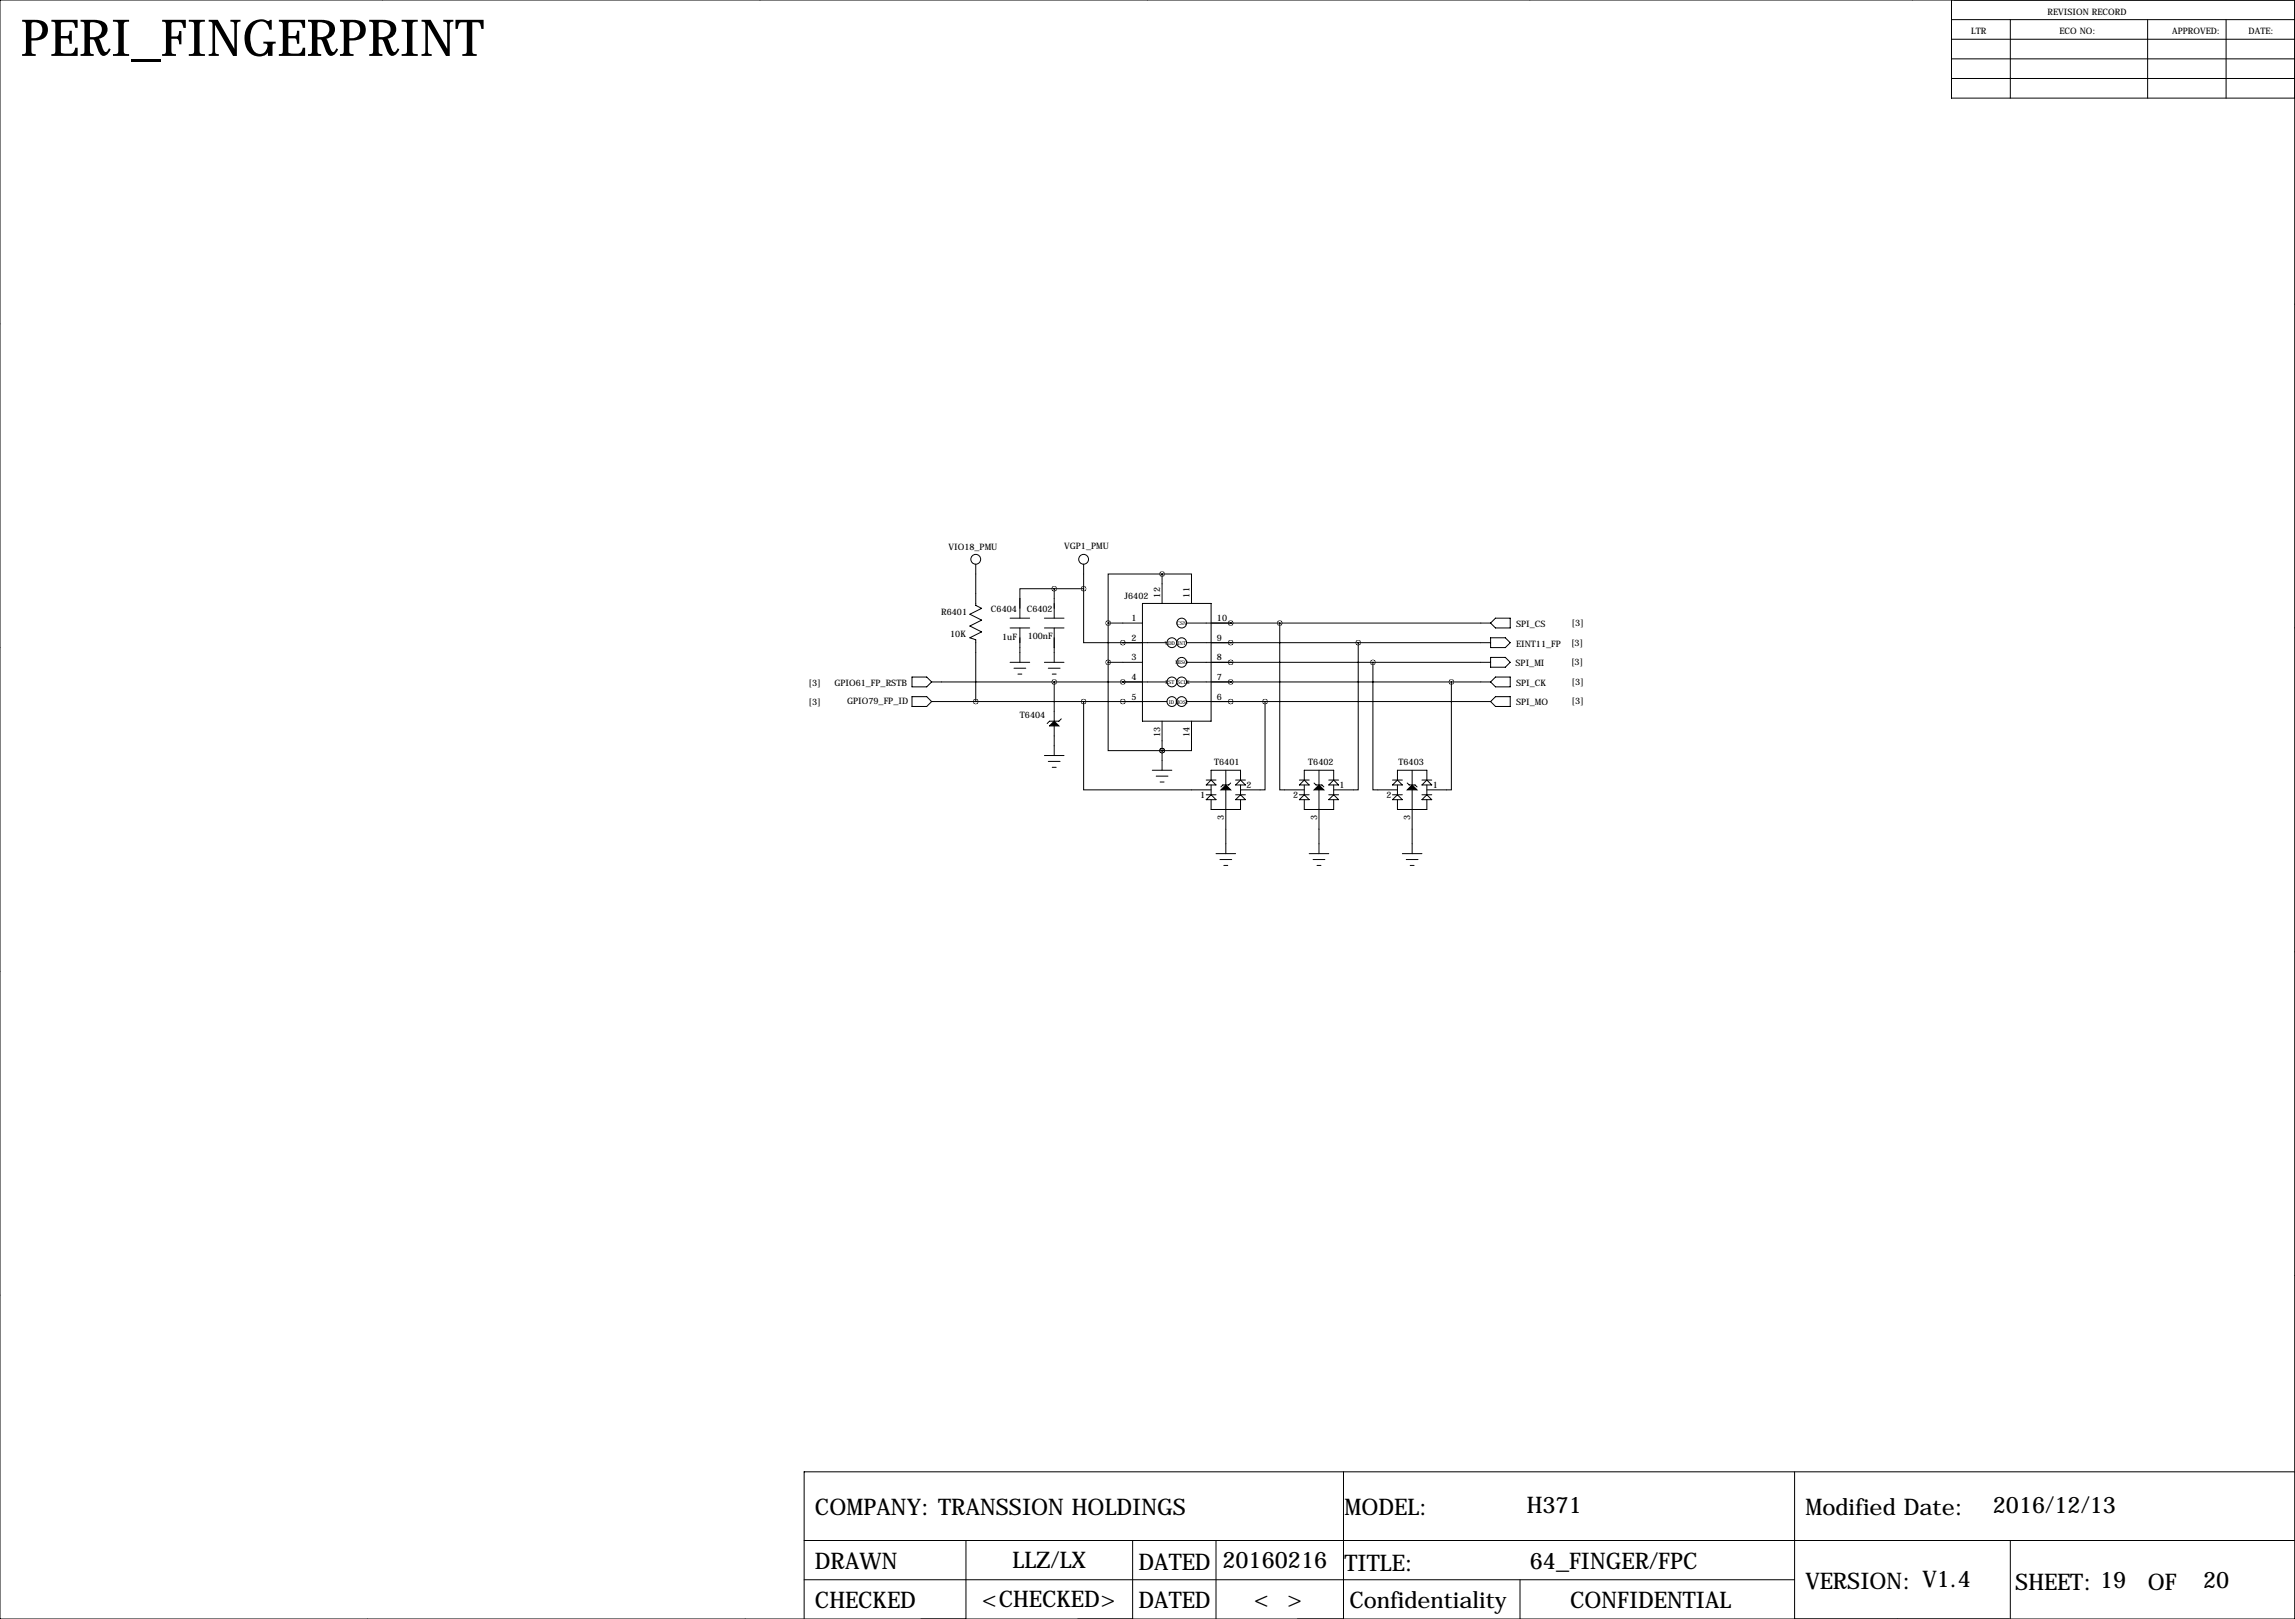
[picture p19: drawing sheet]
<svg xmlns="http://www.w3.org/2000/svg" width="594mm" height="419mm" viewBox="0 0 594 419" stroke-linecap="round" stroke-linejoin="round" font-family="sans-serif">
<defs><g id="words">
<text font-size="13.2" x="5.3" y="14.5">PERI_FINGERPRINT</text>
<g font-size="5.9">
<text x="211.1" y="392.2">COMPANY: TRANSSION HOLDINGS</text>
<text x="348.2" y="392.2">MODEL:</text>
<text x="395.5" y="391.7">H371</text>
<text x="467.6" y="392.2">Modified Date:</text>
<text x="516.2" y="391.7">2016/12/13</text>
<text x="211.1" y="406.1">DRAWN</text>
<text x="262.3" y="405.9">LLZ/LX</text>
<text x="294.9" y="406.4">DATED</text>
<text x="316.6" y="405.9">20160216</text>
<text x="348.2" y="406.7">TITLE:</text>
<text x="396.2" y="406.1">64_FINGER/FPC</text>
<text x="467.6" y="411.2">VERSION: V1.4</text>
<text x="522" y="411.5">SHEET: 19</text>
<text x="556.3" y="411.5">OF</text>
<text x="570.6" y="411">20</text>
<text x="211.1" y="416.3">CHECKED</text>
<text x="254.3" y="416.1">&lt;CHECKED&gt;</text>
<text x="294.9" y="416.3">DATED</text>
<text x="324.8" y="416.1">&lt; &gt;</text>
<text x="349.5" y="416.3">Confidentiality</text>
<text x="406.7" y="416.3">CONFIDENTIAL</text>
</g>
<g font-size="2.3">
<text x="530.4" y="3.8">REVISION RECORD</text>
<text x="510.5" y="8.9">LTR</text>
<text x="533.4" y="8.9">ECO NO:</text>
<text x="562.6" y="8.9">APPROVED:</text>
<text x="582.4" y="8.9">DATE:</text>
<text x="245.7" y="142.4">VIO18_PMU</text>
<text x="275.6" y="142.2">VGP1_PMU</text>
<text x="291.3" y="154.9">J6402</text>
<text x="300.5" y="154.7" transform="rotate(-90 300.5 154.7)">12</text>
<text x="308.1" y="154.7" transform="rotate(-90 308.1 154.7)">11</text>
<text x="243.8" y="159.3">R6401</text>
<text x="256.7" y="158.3">C6404</text>
<text x="265.9" y="158.5">C6402</text>
<text x="293.1" y="160.8">1</text>
<text x="315.2" y="160.8">10</text>
<text x="246.1" y="164.9">10K</text>
<text x="259.6" y="165.6">1uF</text>
<text x="266.2" y="165.4">100nF</text>
<text x="293.1" y="165.9">2</text>
<text x="315.2" y="165.9">9</text>
<text x="392.7" y="162.3">SPI_CS</text>
<text x="392.7" y="167.4">EINT11_FP</text>
<text x="406.9" y="167.2">[3]</text>
<text x="407" y="162.1">[3]</text>
<text x="293.1" y="170.9">3</text>
<text x="315.2" y="170.9">8</text>
<text x="392.5" y="172.5">SPI_MI</text>
<text x="406.9" y="172">[3]</text>
<text x="209.4" y="177.6">[3]</text>
<text x="216.1" y="177.5">GPIO61_FP_RSTB</text>
<text x="293.1" y="176">4</text>
<text x="315.2" y="176">7</text>
<text x="392.7" y="177.5">SPI_CK</text>
<text x="407" y="177.4">[3]</text>
<text x="209.4" y="182.5">[3]</text>
<text x="219.4" y="182.2">GPIO79_FP_ID</text>
<text x="264.2" y="185.8">T6404</text>
<text x="293.1" y="181.1">5</text>
<text x="315.2" y="181.1">6</text>
<text x="392.7" y="182.6">SPI_MO</text>
<text x="407" y="182.2">[3]</text>
<text x="300.5" y="190.8" transform="rotate(-90 300.5 190.8)">13</text>
<text x="308.1" y="190.8" transform="rotate(-90 308.1 190.8)">14</text>
<text x="314.5" y="198.1">T6401</text>
<text x="322.8" y="204">2</text>
<text x="338.8" y="198.1">T6402</text>
<text x="347" y="204">1</text>
<text x="362.2" y="198.1">T6403</text>
<text x="371.1" y="204">1</text>
<text x="310.8" y="206.6">1</text>
<text x="335" y="206.6">2</text>
<text x="359.1" y="206.6">2</text>
<text x="317" y="212.4" transform="rotate(-90 317 212.4)">3</text>
<text x="341.1" y="212.4" transform="rotate(-90 341.1 212.4)">3</text>
<text x="365.3" y="212.4" transform="rotate(-90 365.3 212.4)">3</text>
</g>
<g font-size="1.3">
<text x="304.8" y="161.8">CSN</text>
<text x="301.7" y="166.9">VDD INT</text>
<text x="304.4" y="172">MISO</text>
<text x="301.8" y="177">RST SCLK</text>
<text x="302.7" y="182.2">ID MOSI</text>
</g>
</g></defs>
<g fill="none" stroke="#000" stroke-width=".26">
<path d="M99.1 -.1v.1M196.8 -.1v.1M297.2 -.1v.1M396.2 -.1v.1M495.3 -.1v.1M0 0h594.4v419.1h-594.4zM505.5 5.1h88.9M505.5 10.2h88.9M505.5 0v25.4h88.9M505.5 15.2h88.9M520.7 5.1v20.3M556.3 5.1v20.3"/>
<path d="M576.6 5.1v20.3M505.5 20.3h88.9M594.4 78.7h.1M0 83.8h.1M252.7 146.1v10.6l1.6 .8-3.1 1.5 3.1 1.5-3.1 1.6 3.1 1.5-3.1 1.5 1.5 .5v16M273 152.4h-8.8v7.6M273 152.4v7.6M273 152.4h7.7M280.7 152.4v14h10.1M280.7 146.1v6.3M295.9 156.2h17.8v30.5h-17.8zM301 148.6h7.6v7.6"/>
<path d="M301 148.6h-14v12.7M301 148.6v7.6M0 167.6h.1M236.2 175.3h3.8l1.3 1.2-1.3 1.3h-3.8zM241.3 176.5h61M261.6 162.6h5.1M261.6 171.4h5.1M261.6 160h5.1M262.6 173h3.1M263.7 174.5h1M264.2 162.6v8.8M270.5 162.6h5.1"/>
<path d="M270.5 171.4h5.1M270.5 160h5.1M271.5 173h3.1M272.5 174.5h1.1M273 162.6v8.8M273 176.5v10.2M287 171.4v22.9h14M287 161.3h8.9M287 171.4h8.9M287 161.3v10.1M290.8 176.5h.1M290.8 166.4h.1"/>
<path d="M290.8 166.4h11.5M307.3 161.3h78.8M307.3 166.4h78.8M307.3 171.4h78.8M307.3 176.5h78.8M318.8 166.4h.1M318.8 161.3h.1M318.8 171.4h.1M318.8 176.5h.1M331.5 161.3v43.2h6.3M351.8 166.4v38.1h-6.4M355.6 171.4v33.1h6.3"/>
<path d="M375.9 176.5v28h-6.3M386.1 165.1h3.8l1.3 1.3-1.3 1.2h-3.8zM386.1 170.2h3.8l1.3 1.2-1.3 1.3h-3.8zM387.3 160h3.9v2.6h-3.9l-1.2-1.3zM387.3 175.3h3.9v2.5h-3.9l-1.2-1.3zM594.4 162.6h.1M236.2 180.3h3.8l1.3 1.3-1.3 1.3h-3.8zM241.3 181.6h61M270.5 195.6h5.1M271.5 197.1h3.1M272.5 198.6h1.1M273 188v7.6"/>
<path d="M274.9 186.1l-.6 .6h-2.5l-.6 .6M280.7 181.6v22.9h33M290.8 181.6h.1M298.4 199.4h5.1M301 194.3h.1M301 186.7v12.7M307.3 181.6h78.8M308.6 186.7v7.6h-7.6M317.5 199.4v3.8M318.8 181.6h.1M327.7 181.6v22.9h-6.4M341.6 199.4v3.8"/>
<path d="M365.8 199.4v3.8M387.3 180.3h3.9v2.6h-3.9l-1.2-1.3zM299.5 200.9h3M300.5 202.4h1M312.4 201.9h2.6M312.4 203.2l1.3-1.3 1.3 1.3zM312.4 205.7h2.6M312.4 207l1.3-1.3 1.3 1.3zM313.7 201.9v-2.5h7.6v2.5M313.7 203.2v2.5M313.7 207v2.5h7.6v-2.5M317.5 204.5v16.5"/>
<path d="M318.8 202.7l-.5 .5h-1.6l-.5 .5M320 201.9h2.6M320 205.7h2.6M321.3 201.9l1.3 1.3h-2.6zM321.3 205.7l1.3 1.3h-2.6zM321.3 203.2v2.5M336.5 201.9h2.6M336.5 203.2l1.3-1.3 1.3 1.3zM336.5 205.7h2.6M336.5 207l1.3-1.3 1.3 1.3zM337.8 207v2.5h7.6v-2.5M337.8 201.9v-2.5h7.6v2.5"/>
<path d="M337.8 203.2v2.5M340.4 202.7l.5 .5h1.5l.5 .5M341.6 204.5v16.5M344.2 201.9h2.5M344.2 203.2l1.2-1.3 1.3 1.3zM344.2 205.7h2.5M344.2 207l1.2-1.3 1.3 1.3zM345.4 203.2v2.5M360.7 201.9h2.5M360.7 203.2l1.2-1.3 1.3 1.3zM360.7 205.7h2.5M360.7 207l1.2-1.3 1.3 1.3z"/>
<path d="M361.9 207v2.5h7.7v-2.5M361.9 201.9v-2.5h7.7v2.5M361.9 203.2v2.5M364.5 202.7l.5 .5h1.5l.5 .5M365.8 204.5v16.5M368.3 201.9h2.5M368.3 203.2l1.3-1.3 1.2 1.3zM368.3 205.7h2.5M368.3 207l1.3-1.3 1.2 1.3zM369.6 203.2v2.5M315 221h5M316 222.5h3"/>
<path d="M317 224h1M339.1 221h5.1M340.1 222.5h3.1M341.1 224h1M363.2 221h5.1M364.2 222.5h3.1M365.3 224h1M0 251.5h.1M594.4 246.4h.1M0 335.3h.1M594.4 330.2h.1M208.3 398.8h386.1"/>
<path d="M250.2 398.8v20.3M293.4 398.8v20.3M315 398.8v20.3M348 381v38.1M464.8 381v38.1M520.7 398.8v20.3M594.4 381h-386.1v38.1M95.2 419.1h.1M193 419.1h.1M208.3 408.9h256.5M393.7 408.9v10.2M491.5 419.1h.1"/>
<circle cx="252.7" cy="144.8" r="1.27"/>
<circle cx="280.7" cy="144.8" r="1.27"/>
<circle cx="303.5" cy="176.5" r="1.27"/>
<circle cx="303.5" cy="166.4" r="1.27"/>
<circle cx="306.1" cy="161.3" r="1.27"/>
<circle cx="306.1" cy="176.5" r="1.27"/>
<circle cx="306.1" cy="166.4" r="1.27"/>
<circle cx="306.1" cy="171.4" r="1.27"/>
<circle cx="303.5" cy="181.6" r="1.27"/>
<circle cx="306.1" cy="181.6" r="1.27"/>
</g>
<path d="M273 186.7l1.3 1.2h-2.5zM317.5 203.2l1.3 1.3h-2.6zM340.4 204.5l1.2-1.3 1.3 1.3zM364.5 204.5l1.3-1.3 1.2 1.3z" fill="#000" stroke="#000" stroke-width=".26"/>
<path d="M300.9 194.3a.05 .05 0 0 0 .1 0 .05 .05 0 0 0-.1 0zM300.9 148.6a.05 .05 0 0 0 .1 0 .05 .05 0 0 0-.1 0zM287 161.3a.05 .05 0 0 0 .1 0 .05 .05 0 0 0-.1 0zM287 171.4a.05 .05 0 0 0 .1 0 .05 .05 0 0 0-.1 0zM300.9 194.3a.05 .05 0 0 0 .1 0 .05 .05 0 0 0-.1 0zM318.7 161.3a.05 .05 0 0 0 .1 0 .05 .05 0 0 0-.1 0zM318.7 166.4a.05 .05 0 0 0 .1 0 .05 .05 0 0 0-.1 0zM318.7 171.5a.05 .05 0 0 0 .1 0 .05 .05 0 0 0-.1 0zM318.7 176.5a.05 .05 0 0 0 .1 0 .05 .05 0 0 0-.1 0zM318.7 181.6a.05 .05 0 0 0 .1 0 .05 .05 0 0 0-.1 0zM290.8 176.5a.05 .05 0 0 0 .1 0 .05 .05 0 0 0-.1 0zM290.8 181.6a.05 .05 0 0 0 .1 0 .05 .05 0 0 0-.1 0zM280.6 152.4a.05 .05 0 0 0 .1 0 .05 .05 0 0 0-.1 0zM273 152.4a.05 .05 0 0 0 .1 0 .05 .05 0 0 0-.1 0zM290.8 166.4a.05 .05 0 0 0 .1 0 .05 .05 0 0 0-.1 0zM252.7 181.6a.05 .05 0 0 0 .1 0 .05 .05 0 0 0-.1 0zM280.6 181.6a.05 .05 0 0 0 .1 0 .05 .05 0 0 0-.1 0zM273 176.5a.05 .05 0 0 0 .1 0 .05 .05 0 0 0-.1 0zM327.6 181.6a.05 .05 0 0 0 .1 0 .05 .05 0 0 0-.1 0zM331.4 161.3a.05 .05 0 0 0 .1 0 .05 .05 0 0 0-.1 0zM351.7 166.4a.05 .05 0 0 0 .1 0 .05 .05 0 0 0-.1 0zM375.9 176.5a.05 .05 0 0 0 .1 0 .05 .05 0 0 0-.1 0z" fill="#000" stroke="#000" stroke-width="1.3"/>
<use href="#words"/>
</svg>
